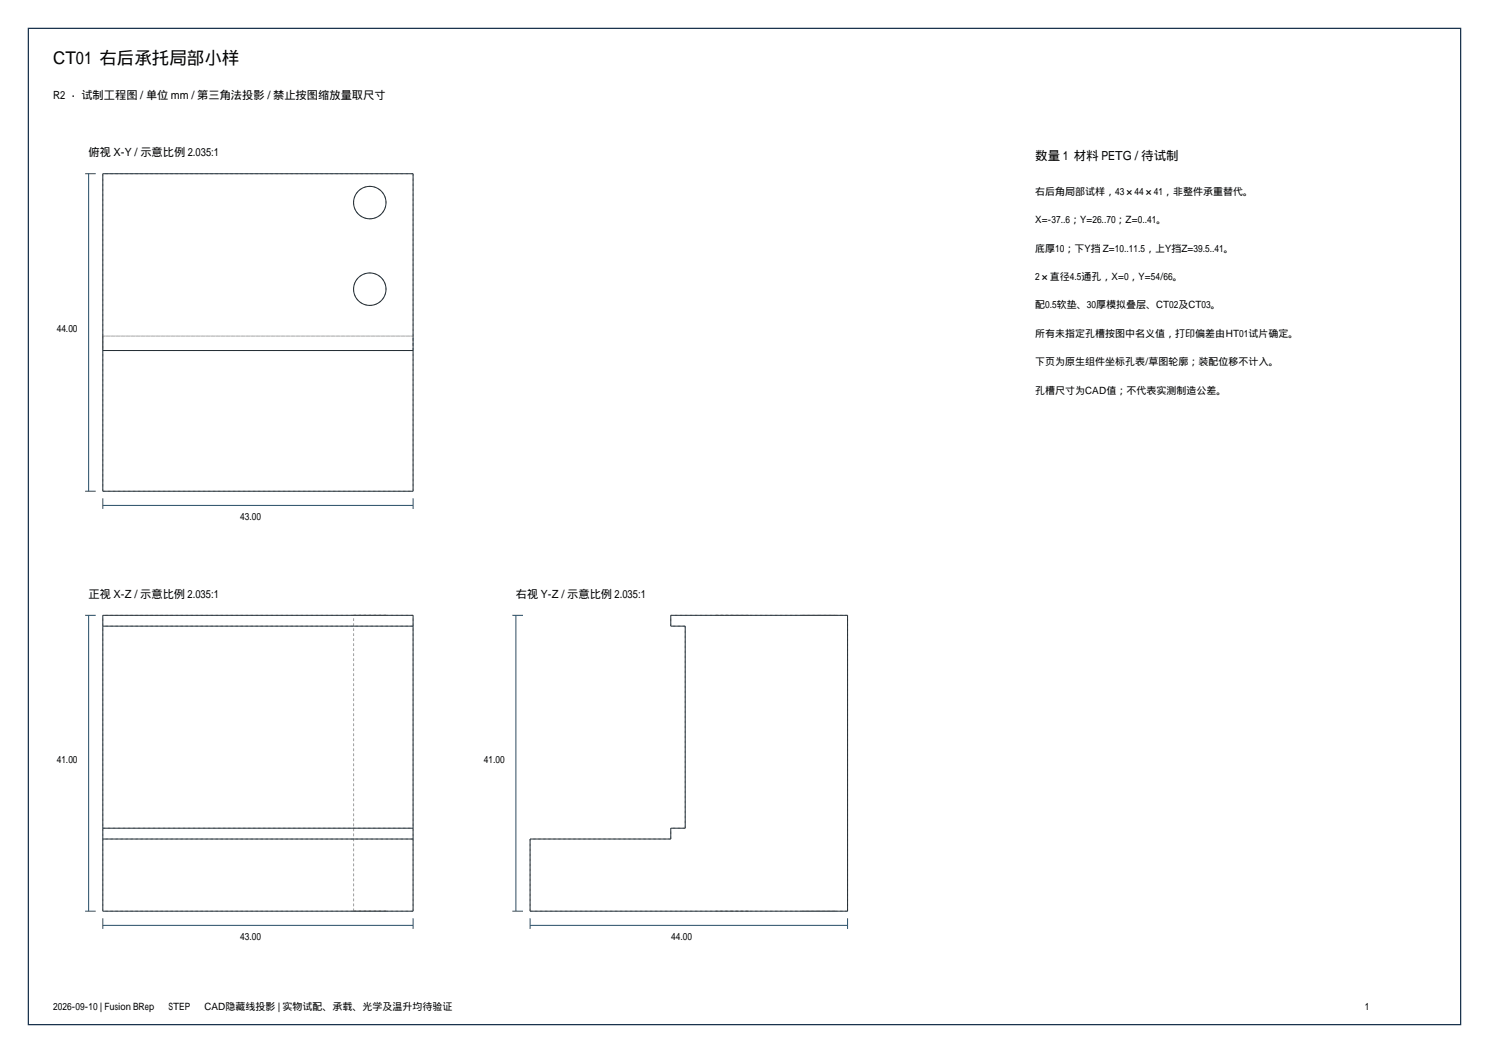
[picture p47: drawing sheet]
<svg xmlns="http://www.w3.org/2000/svg" width="420mm" height="297mm" viewBox="0 0 420 297" stroke-linecap="round" stroke-linejoin="round" font-family="sans-serif">
<defs><g id="words">
<text font-size="4.9" x="15" y="18">CT01 右后承托局部小样</text>
<text font-size="3.5" x="292" y="45">数量 1 材料 PETG / 待试制</text>
<g font-size="3.2">
<text x="15" y="28">R2 · 试制工程图 / 单位 mm / 第三角法投影 / 禁止按图缩放量取尺寸</text>
<text x="25" y="44">俯视 X-Y / 示意比例 2.035:1</text>
<text x="25" y="168.6">正视 X-Z / 示意比例 2.035:1</text>
<text x="145.5" y="168.6">右视 Y-Z / 示意比例 2.035:1</text>
</g>
<g font-size="2.8">
<text x="292" y="55">右后角局部试样，43×44×41，非整件承重替代。</text>
<text x="292" y="63">X=-37..6；Y=26..70；Z=0..41。</text>
<text x="292" y="71">底厚10；下Y挡 Z=10..11.5，上Y挡Z=39.5..41。</text>
<text x="292" y="79">2×直径4.5通孔，X=0，Y=54/66。</text>
<text x="292" y="87">配0.5软垫、30厚模拟叠层、CT02及CT03。</text>
<text x="16" y="93.8">44.00</text>
<text x="292" y="95">所有未指定孔槽按图中名义值，打印偏差由HT01试片确定。</text>
<text x="292" y="103">下页为原生组件坐标孔表/草图轮廓；装配位移不计入。</text>
<text x="292" y="111">孔槽尺寸为CAD值；不代表实测制造公差。</text>
<text x="67.8" y="146.6">43.00</text>
<text x="16" y="215.3">41.00</text>
<text x="136.5" y="215.3">41.00</text>
<text x="67.8" y="265">43.00</text>
<text x="189.3" y="265">44.00</text>
<text x="15" y="285">2026-09-10 | Fusion BRep → STEP → CAD隐藏线投影 | 实物试配、承载、光学及温升均待验证</text>
</g>
</g></defs>
<path d="M8 8h404v281h-404z" fill="none" stroke="#1a334d" stroke-width=".35"/>
<g fill="none" stroke="#a6a6a6" stroke-width=".28" stroke-dasharray=".7 .7" stroke-linecap="butt">
<path d="M29 49v89.6M99.7 57.1a4.6 4.6 0 0 0 6.7 4.1 4.6 4.6 0 0 0 .5-7.8 4.6 4.6 0 0 0-7.1 3.1l-.1 .6M116.5 49h-87.5M29 98.9h87.5M29 94.8v4.1M29 94.8h87.5M99.7 81.6a4.6 4.6 0 0 0 6.7 4 4.6 4.6 0 0 0 .5-7.8 4.6 4.6 0 0 0-7.1 3.2l-.1 .6M116.5 94.8h-87.5M116.5 98.9v-4.1M116.5 98.9h-87.5M29 138.6h87.5M116.5 138.6v-89.6"/>
<path d="M99.7 173.6h9.2M108.9 173.6h-9.2M116.5 176.6h-87.5M116.5 173.6h-87.5M189.2 176.6v-3M193.3 176.6h-4.1M201.9 173.6h4.6M206.5 173.6h4.6M211.1 173.6h-9.2M226.3 173.6h4.6M230.9 173.6h4.6M235.5 173.6h-9.2"/>
<path d="M239.1 173.6h-49.9M29 233.6h87.5M116.5 236.6h-87.5M189.2 236.6v-3M189.2 236.6h-39.7M193.3 233.6h-4.1M193.3 233.6v-57M29 257v-83.4M99.7 257v-83.4M99.7 257h9.2M108.9 257h-9.2M116.5 257h-87.5"/>
<path d="M116.5 257v-83.4M149.5 257v-20.4M201.9 257h9.2M206.5 257h-4.6M211.1 257h-4.6M226.3 257h9.2M230.9 257h-4.6M235.5 257h-4.6M239.1 257v-83.4M239.1 257h-89.6"/>
</g>
<g fill="none" stroke="#1f2e38" stroke-width=".28">
<path d="M29 49h87.5v89.6h-87.5zM29 98.9h87.5M29 173.6h87.5v83.4h-87.5zM29 176.6h87.5M189.2 173.6h49.9v83.4h-89.6v-20.4h39.7v-3h4.1v-57h-4.1zM29 233.6h87.5M29 236.6h87.5"/>
<circle cx="104.3" cy="57.1" r="4.6"/>
<circle cx="104.3" cy="81.6" r="4.6"/>
</g>
<g fill="none" stroke="#264d66" stroke-width=".28">
<path d="M24 49h3M25 49v89.6M24 138.6h3M29 142.6h87.5M29 140.6v3M116.5 140.6v3M24 173.6h3M25 173.6v83.4M144.5 173.6h3M145.5 173.6v83.4M24 257h3M29 259v3"/>
<path d="M116.5 259v3M144.5 257h3M149.5 259v3M239.1 259v3M29 261h87.5M149.5 261h89.6"/>
</g>
<use href="#words"/>
</svg>
